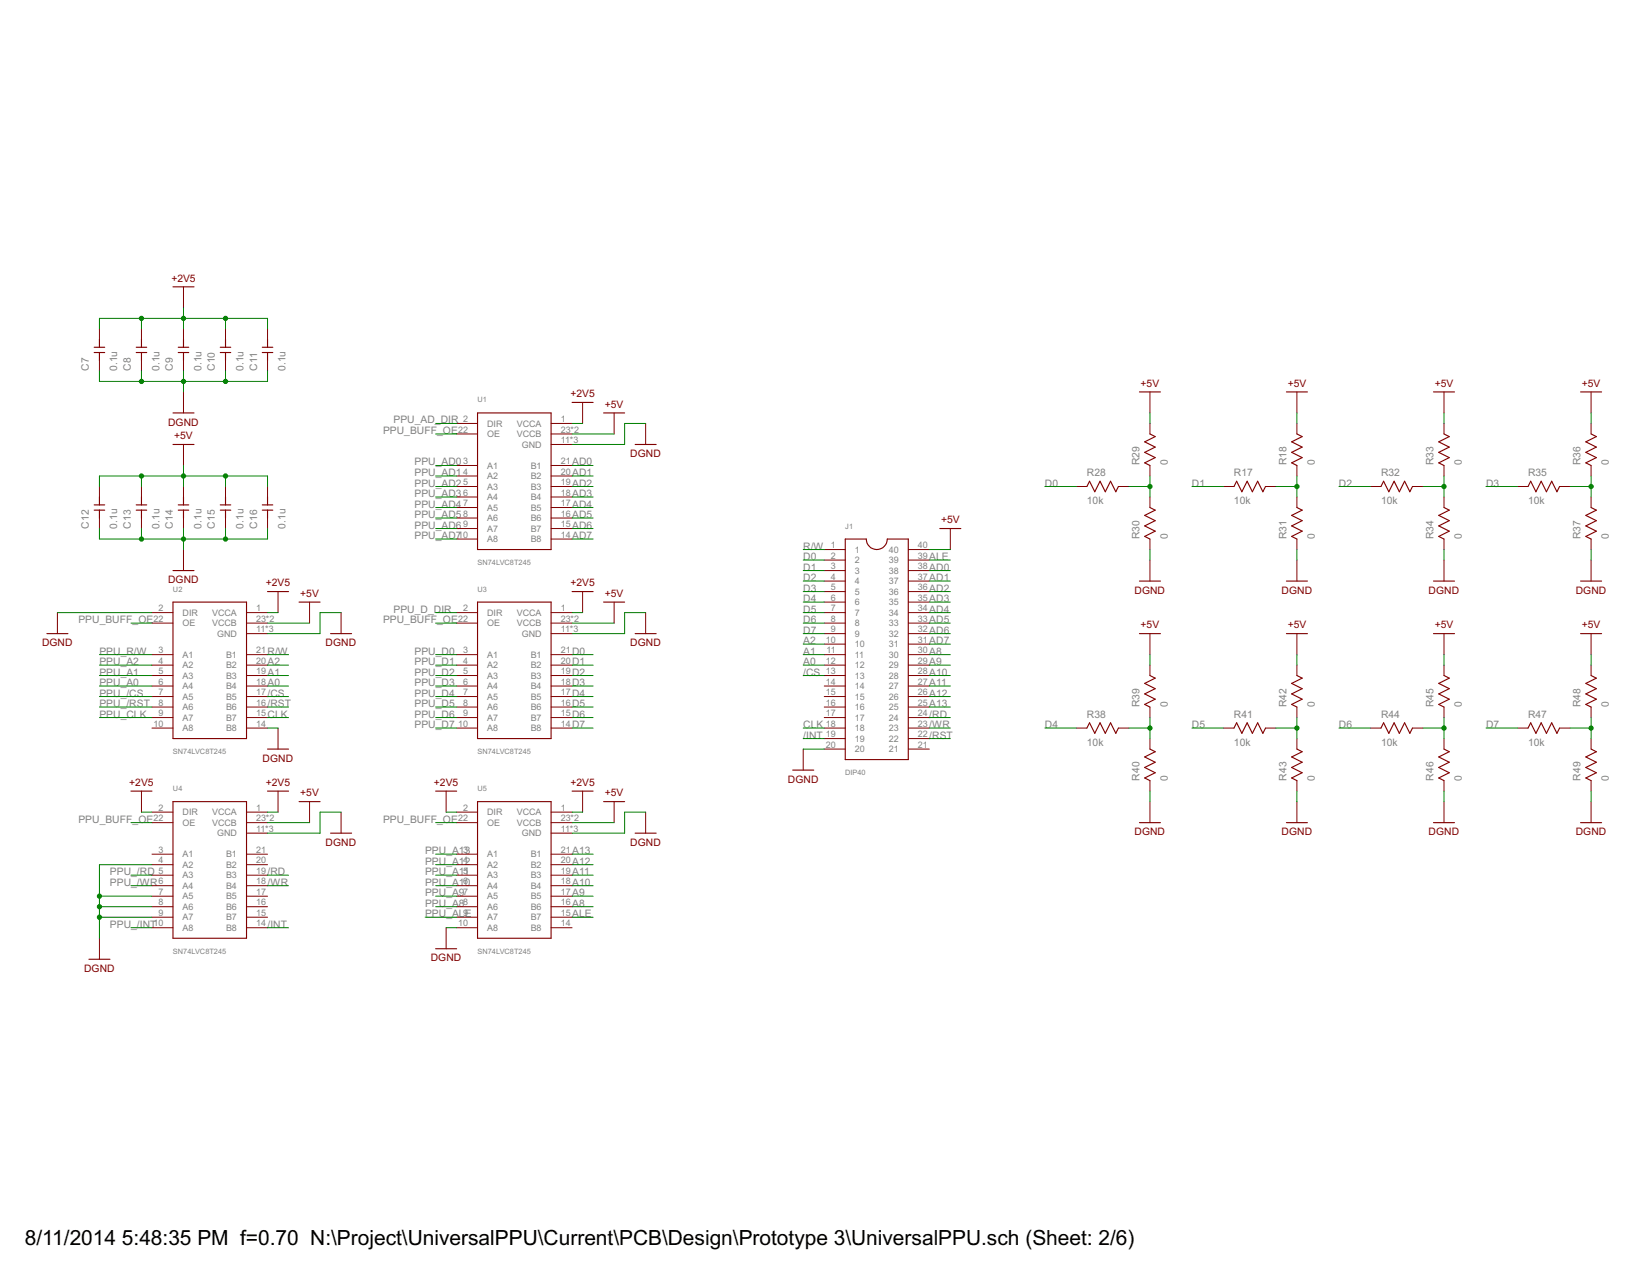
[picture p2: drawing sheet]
<svg xmlns="http://www.w3.org/2000/svg" width="279mm" height="216mm" viewBox="0 0 279 216" stroke-linecap="round" stroke-linejoin="round" font-family="sans-serif">
<defs><g id="words">
<g font-size="4">
<text x="4.2" y="210.7">8/11/2014</text>
<text x="20.6" y="210.7">5:48:35 PM f=0.70 N:\Project\UniversalPPU\Current\PCB\Design\Prototype 3\UniversalPPU.sch (Sheet: 2/6)</text>
</g>
<g font-size="1.9" fill="#800000">
<text x="29" y="47.7">+2V5</text>
<text x="193" y="65.4">+5V</text>
<text x="217.9" y="65.4">+5V</text>
<text x="242.8" y="65.4">+5V</text>
<text x="267.7" y="65.4">+5V</text>
<text x="96.5" y="67.2">+2V5</text>
<text x="102.4" y="69">+5V</text>
<text x="28.4" y="72">DGND</text>
<text x="29.5" y="74.3">+5V</text>
<text x="106.7" y="77.3">DGND</text>
<text x="159.3" y="88.5">+5V</text>
<text x="28.4" y="98.7">DGND</text>
<text x="45" y="99.2">+2V5</text>
<text x="50.8" y="101">+5V</text>
<text x="96.5" y="99.2">+2V5</text>
<text x="102.4" y="101">+5V</text>
<text x="192" y="100.5">DGND</text>
<text x="216.9" y="100.5">DGND</text>
<text x="241.8" y="100.5">DGND</text>
<text x="266.7" y="100.5">DGND</text>
<text x="193" y="106.3">+5V</text>
<text x="217.9" y="106.3">+5V</text>
<text x="242.8" y="106.3">+5V</text>
<text x="267.7" y="106.3">+5V</text>
<text x="7.1" y="109.3">DGND</text>
<text x="55.1" y="109.3">DGND</text>
<text x="106.7" y="109.3">DGND</text>
<text x="44.4" y="128.9">DGND</text>
<text x="21.9" y="133">+2V5</text>
<text x="45" y="133">+2V5</text>
<text x="50.8" y="134.8">+5V</text>
<text x="73.4" y="133">+2V5</text>
<text x="96.5" y="133">+2V5</text>
<text x="102.4" y="134.8">+5V</text>
<text x="133.3" y="132.4">DGND</text>
<text x="55.1" y="143.1">DGND</text>
<text x="106.7" y="143.1">DGND</text>
<text x="192" y="141.3">DGND</text>
<text x="216.9" y="141.3">DGND</text>
<text x="241.8" y="141.3">DGND</text>
<text x="266.7" y="141.3">DGND</text>
<text x="14.2" y="164.4">DGND</text>
<text x="72.9" y="162.7">DGND</text>
</g>
<g font-size="1.9" fill="#808080">
<text x="15" y="62.8" transform="rotate(-90 15 62.8)">C7</text>
<text x="19.9" y="62.8" transform="rotate(-90 19.9 62.8)">0.1u</text>
<text x="22.2" y="62.8" transform="rotate(-90 22.2 62.8)">C8</text>
<text x="27" y="62.8" transform="rotate(-90 27 62.8)">0.1u</text>
<text x="29.3" y="62.8" transform="rotate(-90 29.3 62.8)">C9</text>
<text x="34.1" y="62.8" transform="rotate(-90 34.1 62.8)">0.1u</text>
<text x="36.4" y="62.8" transform="rotate(-90 36.4 62.8)">C10</text>
<text x="41.2" y="62.8" transform="rotate(-90 41.2 62.8)">0.1u</text>
<text x="43.5" y="62.8" transform="rotate(-90 43.5 62.8)">C11</text>
<text x="48.3" y="62.8" transform="rotate(-90 48.3 62.8)">0.1u</text>
<text x="66.6" y="71.7">PPU_AD_DIR</text>
<text x="64.8" y="73.4">PPU_BUFF_OE</text>
<text x="70.2" y="78.8">PPU_AD0</text>
<text x="70.2" y="80.5">PPU_AD1</text>
<text x="70.2" y="82.3">PPU_AD2</text>
<text x="96.8" y="78.8">AD0</text>
<text x="96.8" y="80.5">AD1</text>
<text x="96.8" y="82.3">AD2</text>
<text x="176.8" y="82.3">D0</text>
<text x="183.9" y="80.5">R28</text>
<text x="192.8" y="78.8" transform="rotate(-90 192.8 78.8)">R29</text>
<text x="197.6" y="78.8" transform="rotate(-90 197.6 78.8)">0</text>
<text x="201.7" y="82.3">D1</text>
<text x="208.8" y="80.5">R17</text>
<text x="217.7" y="78.8" transform="rotate(-90 217.7 78.8)">R18</text>
<text x="222.5" y="78.8" transform="rotate(-90 222.5 78.8)">0</text>
<text x="226.6" y="82.3">D2</text>
<text x="233.7" y="80.5">R32</text>
<text x="242.6" y="78.8" transform="rotate(-90 242.6 78.8)">R33</text>
<text x="247.4" y="78.8" transform="rotate(-90 247.4 78.8)">0</text>
<text x="251.5" y="82.3">D3</text>
<text x="258.6" y="80.5">R35</text>
<text x="267.5" y="78.8" transform="rotate(-90 267.5 78.8)">R36</text>
<text x="272.3" y="78.8" transform="rotate(-90 272.3 78.8)">0</text>
<text x="15" y="89.4" transform="rotate(-90 15 89.4)">C12</text>
<text x="19.9" y="89.4" transform="rotate(-90 19.9 89.4)">0.1u</text>
<text x="22.2" y="89.4" transform="rotate(-90 22.2 89.4)">C13</text>
<text x="27" y="89.4" transform="rotate(-90 27 89.4)">0.1u</text>
<text x="29.3" y="89.4" transform="rotate(-90 29.3 89.4)">C14</text>
<text x="34.1" y="89.4" transform="rotate(-90 34.1 89.4)">0.1u</text>
<text x="36.4" y="89.4" transform="rotate(-90 36.4 89.4)">C15</text>
<text x="41.2" y="89.4" transform="rotate(-90 41.2 89.4)">0.1u</text>
<text x="43.5" y="89.4" transform="rotate(-90 43.5 89.4)">C16</text>
<text x="48.3" y="89.4" transform="rotate(-90 48.3 89.4)">0.1u</text>
<text x="70.2" y="84.1">PPU_AD3</text>
<text x="70.2" y="85.9">PPU_AD4</text>
<text x="70.2" y="87.6">PPU_AD5</text>
<text x="70.2" y="89.4">PPU_AD6</text>
<text x="96.8" y="84.1">AD3</text>
<text x="96.8" y="85.9">AD4</text>
<text x="96.8" y="87.6">AD5</text>
<text x="96.8" y="89.4">AD6</text>
<text x="183.9" y="85.3">10k</text>
<text x="208.8" y="85.3">10k</text>
<text x="233.7" y="85.3">10k</text>
<text x="258.6" y="85.3">10k</text>
<text x="70.2" y="91.2">PPU_AD7</text>
<text x="96.8" y="91.2">AD7</text>
<text x="135.9" y="93">R/W</text>
<text x="135.9" y="94.8">D0</text>
<text x="157.3" y="94.8">ALE</text>
<text x="192.8" y="91.2" transform="rotate(-90 192.8 91.2)">R30</text>
<text x="197.6" y="91.2" transform="rotate(-90 197.6 91.2)">0</text>
<text x="217.7" y="91.2" transform="rotate(-90 217.7 91.2)">R31</text>
<text x="222.5" y="91.2" transform="rotate(-90 222.5 91.2)">0</text>
<text x="242.6" y="91.2" transform="rotate(-90 242.6 91.2)">R34</text>
<text x="247.4" y="91.2" transform="rotate(-90 247.4 91.2)">0</text>
<text x="267.5" y="91.2" transform="rotate(-90 267.5 91.2)">R37</text>
<text x="272.3" y="91.2" transform="rotate(-90 272.3 91.2)">0</text>
<text x="135.9" y="96.5">D1</text>
<text x="135.9" y="98.3">D2</text>
<text x="135.9" y="100.1">D3</text>
<text x="135.9" y="101.9">D4</text>
<text x="157.3" y="96.5">AD0</text>
<text x="157.3" y="98.3">AD1</text>
<text x="157.3" y="100.1">AD2</text>
<text x="157.3" y="101.9">AD3</text>
<text x="13.3" y="105.4">PPU_BUFF_OE</text>
<text x="64.8" y="105.4">PPU_BUFF_OE</text>
<text x="66.6" y="103.6">PPU_D_DIR</text>
<text x="135.9" y="103.6">D5</text>
<text x="135.9" y="105.4">D6</text>
<text x="135.9" y="107.2">D7</text>
<text x="157.3" y="103.6">AD4</text>
<text x="157.3" y="105.4">AD5</text>
<text x="157.3" y="107.2">AD6</text>
<text x="16.8" y="110.8">PPU_R/W</text>
<text x="16.8" y="112.5">PPU_A2</text>
<text x="45.3" y="110.8">R/W</text>
<text x="45.3" y="112.5">A2</text>
<text x="70.2" y="110.8">PPU_D0</text>
<text x="70.2" y="112.5">PPU_D1</text>
<text x="96.8" y="110.8">D0</text>
<text x="96.8" y="112.5">D1</text>
<text x="135.9" y="109">A2</text>
<text x="135.9" y="110.8">A1</text>
<text x="135.9" y="112.5">A0</text>
<text x="157.3" y="109">AD7</text>
<text x="157.3" y="110.8">A8</text>
<text x="157.3" y="112.5">A9</text>
<text x="16.8" y="114.3">PPU_A1</text>
<text x="16.8" y="116.1">PPU_A0</text>
<text x="16.8" y="117.9">PPU_/CS</text>
<text x="16.8" y="119.6">PPU_/RST</text>
<text x="45.3" y="114.3">A1</text>
<text x="45.3" y="116.1">A0</text>
<text x="45.3" y="117.9">/CS</text>
<text x="45.3" y="119.6">/RST</text>
<text x="70.2" y="114.3">PPU_D2</text>
<text x="70.2" y="116.1">PPU_D3</text>
<text x="70.2" y="117.9">PPU_D4</text>
<text x="70.2" y="119.6">PPU_D5</text>
<text x="96.8" y="114.3">D2</text>
<text x="96.8" y="116.1">D3</text>
<text x="96.8" y="117.9">D4</text>
<text x="96.8" y="119.6">D5</text>
<text x="135.9" y="114.3">/CS</text>
<text x="157.3" y="114.3">A10</text>
<text x="157.3" y="116.1">A11</text>
<text x="157.3" y="117.9">A12</text>
<text x="157.3" y="119.6">A13</text>
<text x="192.8" y="119.6" transform="rotate(-90 192.8 119.6)">R39</text>
<text x="197.6" y="119.6" transform="rotate(-90 197.6 119.6)">0</text>
<text x="217.7" y="119.6" transform="rotate(-90 217.7 119.6)">R42</text>
<text x="222.5" y="119.6" transform="rotate(-90 222.5 119.6)">0</text>
<text x="242.6" y="119.6" transform="rotate(-90 242.6 119.6)">R45</text>
<text x="247.4" y="119.6" transform="rotate(-90 247.4 119.6)">0</text>
<text x="267.5" y="119.6" transform="rotate(-90 267.5 119.6)">R48</text>
<text x="272.3" y="119.6" transform="rotate(-90 272.3 119.6)">0</text>
<text x="16.8" y="121.4">PPU_CLK</text>
<text x="45.3" y="121.4">CLK</text>
<text x="70.2" y="121.4">PPU_D6</text>
<text x="70.2" y="123.2">PPU_D7</text>
<text x="96.8" y="121.4">D6</text>
<text x="96.8" y="123.2">D7</text>
<text x="135.9" y="123.2">CLK</text>
<text x="135.9" y="125">/INT</text>
<text x="157.3" y="121.4">/RD</text>
<text x="157.3" y="123.2">/WR</text>
<text x="157.3" y="125">/RST</text>
<text x="176.8" y="123.2">D4</text>
<text x="183.9" y="121.4">R38</text>
<text x="201.7" y="123.2">D5</text>
<text x="208.8" y="121.4">R41</text>
<text x="226.6" y="123.2">D6</text>
<text x="233.7" y="121.4">R44</text>
<text x="251.5" y="123.2">D7</text>
<text x="258.6" y="121.4">R47</text>
<text x="183.9" y="126.2">10k</text>
<text x="208.8" y="126.2">10k</text>
<text x="233.7" y="126.2">10k</text>
<text x="258.6" y="126.2">10k</text>
<text x="192.8" y="132.1" transform="rotate(-90 192.8 132.1)">R40</text>
<text x="197.6" y="132.1" transform="rotate(-90 197.6 132.1)">0</text>
<text x="217.7" y="132.1" transform="rotate(-90 217.7 132.1)">R43</text>
<text x="222.5" y="132.1" transform="rotate(-90 222.5 132.1)">0</text>
<text x="242.6" y="132.1" transform="rotate(-90 242.6 132.1)">R46</text>
<text x="247.4" y="132.1" transform="rotate(-90 247.4 132.1)">0</text>
<text x="267.5" y="132.1" transform="rotate(-90 267.5 132.1)">R49</text>
<text x="272.3" y="132.1" transform="rotate(-90 272.3 132.1)">0</text>
<text x="13.3" y="139.2">PPU_BUFF_OE</text>
<text x="64.8" y="139.2">PPU_BUFF_OE</text>
<text x="18.6" y="149.9">PPU_/WR</text>
<text x="18.6" y="148.1">PPU_/RD</text>
<text x="45.3" y="148.1">/RD</text>
<text x="45.3" y="149.9">/WR</text>
<text x="71.9" y="144.5">PPU_A13</text>
<text x="71.9" y="146.3">PPU_A12</text>
<text x="71.9" y="148.1">PPU_A11</text>
<text x="71.9" y="149.9">PPU_A10</text>
<text x="96.8" y="149.9">A10</text>
<text x="96.8" y="148.1">A11</text>
<text x="96.8" y="146.3">A12</text>
<text x="96.8" y="144.5">A13</text>
<text x="71.9" y="151.6">PPU_A9</text>
<text x="71.9" y="153.4">PPU_A8</text>
<text x="71.9" y="155.2">PPU_ALE</text>
<text x="96.8" y="155.2">ALE</text>
<text x="96.8" y="153.4">A8</text>
<text x="96.8" y="151.6">A9</text>
<text x="18.6" y="157">PPU_/INT</text>
<text x="45.3" y="157">/INT</text>
</g>
<g font-size="1.7" fill="#808080">
<text x="78.4" y="71.4">2</text>
<text x="94.9" y="71.4">1</text>
<text x="77.5" y="73.2">22</text>
<text x="82.5" y="72.2">DIR</text>
<text x="82.5" y="74">OE</text>
<text x="87.5" y="72.2">VCCA</text>
<text x="87.5" y="74">VCCB</text>
<text x="88.3" y="75.7">GND</text>
<text x="94.9" y="73.2">23*2</text>
<text x="94.9" y="75">11*3</text>
<text x="78.4" y="78.5">3</text>
<text x="78.4" y="80.3">4</text>
<text x="78.4" y="82.1">5</text>
<text x="78.4" y="83.8">6</text>
<text x="82.5" y="79.3">A1</text>
<text x="82.5" y="81.1">A2</text>
<text x="82.5" y="82.8">A3</text>
<text x="89.8" y="79.3">B1</text>
<text x="89.8" y="81.1">B2</text>
<text x="89.8" y="82.8">B3</text>
<text x="94.9" y="78.5">21</text>
<text x="94.9" y="80.3">20</text>
<text x="94.9" y="82.1">19</text>
<text x="94.9" y="83.8">18</text>
<text x="78.4" y="85.6">7</text>
<text x="78.4" y="87.4">8</text>
<text x="78.4" y="89.2">9</text>
<text x="82.5" y="84.6">A4</text>
<text x="82.5" y="86.4">A5</text>
<text x="82.5" y="88.2">A6</text>
<text x="82.5" y="90">A7</text>
<text x="89.8" y="84.6">B4</text>
<text x="89.8" y="86.4">B5</text>
<text x="89.8" y="88.2">B6</text>
<text x="89.8" y="90">B7</text>
<text x="94.9" y="85.6">17</text>
<text x="94.9" y="87.4">16</text>
<text x="94.9" y="89.2">15</text>
<text x="77.5" y="91">10</text>
<text x="82.5" y="91.7">A8</text>
<text x="89.8" y="91.7">B8</text>
<text x="94.9" y="91">14</text>
<text x="140.6" y="92.7">1</text>
<text x="140.6" y="94.5">2</text>
<text x="144.7" y="93.5">1</text>
<text x="144.7" y="95.3">2</text>
<text x="150.4" y="95.3">39</text>
<text x="150.4" y="93.5">40</text>
<text x="155.3" y="94.5">39</text>
<text x="155.3" y="92.7">40</text>
<text x="140.6" y="96.3">3</text>
<text x="140.6" y="98.1">4</text>
<text x="140.6" y="99.8">5</text>
<text x="140.6" y="101.6">6</text>
<text x="144.7" y="97.1">3</text>
<text x="144.7" y="98.8">4</text>
<text x="144.7" y="100.6">5</text>
<text x="150.4" y="100.6">36</text>
<text x="150.4" y="98.8">37</text>
<text x="150.4" y="97.1">38</text>
<text x="155.3" y="101.6">35</text>
<text x="155.3" y="99.8">36</text>
<text x="155.3" y="98.1">37</text>
<text x="155.3" y="96.3">38</text>
<text x="26" y="105.2">22</text>
<text x="26.8" y="103.4">2</text>
<text x="30.9" y="104.2">DIR</text>
<text x="30.9" y="106">OE</text>
<text x="35.9" y="104.2">VCCA</text>
<text x="35.9" y="105.9">VCCB</text>
<text x="36.8" y="107.7">GND</text>
<text x="43.4" y="103.4">1</text>
<text x="43.4" y="105.2">23*2</text>
<text x="43.4" y="107">11*3</text>
<text x="77.5" y="105.2">22</text>
<text x="78.4" y="103.4">2</text>
<text x="82.5" y="104.2">DIR</text>
<text x="82.5" y="106">OE</text>
<text x="87.5" y="104.2">VCCA</text>
<text x="87.5" y="105.9">VCCB</text>
<text x="88.3" y="107.7">GND</text>
<text x="94.9" y="103.4">1</text>
<text x="94.9" y="105.2">23*2</text>
<text x="94.9" y="107">11*3</text>
<text x="140.6" y="103.4">7</text>
<text x="140.6" y="105.2">8</text>
<text x="140.6" y="107">9</text>
<text x="144.7" y="102.4">6</text>
<text x="144.7" y="104.2">7</text>
<text x="144.7" y="106">8</text>
<text x="144.7" y="107.7">9</text>
<text x="150.4" y="107.7">32</text>
<text x="150.4" y="105.9">33</text>
<text x="150.4" y="104.2">34</text>
<text x="150.4" y="102.4">35</text>
<text x="155.3" y="107">32</text>
<text x="155.3" y="105.2">33</text>
<text x="155.3" y="103.4">34</text>
<text x="26.8" y="110.5">3</text>
<text x="26.8" y="112.3">4</text>
<text x="30.9" y="111.3">A1</text>
<text x="30.9" y="113.1">A2</text>
<text x="38.3" y="111.3">B1</text>
<text x="38.3" y="113.1">B2</text>
<text x="43.4" y="110.5">21</text>
<text x="43.4" y="112.3">20</text>
<text x="78.4" y="110.5">3</text>
<text x="78.4" y="112.3">4</text>
<text x="82.5" y="111.3">A1</text>
<text x="82.5" y="113.1">A2</text>
<text x="89.8" y="111.3">B1</text>
<text x="89.8" y="113.1">B2</text>
<text x="94.9" y="110.5">21</text>
<text x="94.9" y="112.3">20</text>
<text x="139.8" y="108.7">10</text>
<text x="139.8" y="112.3">12</text>
<text x="139.9" y="110.5">11</text>
<text x="144.7" y="109.5">10</text>
<text x="144.7" y="111.3">11</text>
<text x="144.7" y="113.1">12</text>
<text x="150.4" y="113.1">29</text>
<text x="150.4" y="111.3">30</text>
<text x="150.4" y="109.5">31</text>
<text x="155.3" y="112.3">29</text>
<text x="155.3" y="110.5">30</text>
<text x="155.3" y="108.7">31</text>
<text x="26.8" y="114.1">5</text>
<text x="26.8" y="115.8">6</text>
<text x="26.8" y="117.6">7</text>
<text x="26.8" y="119.4">8</text>
<text x="30.9" y="114.8">A3</text>
<text x="30.9" y="116.6">A4</text>
<text x="30.9" y="118.4">A5</text>
<text x="38.3" y="114.8">B3</text>
<text x="38.3" y="116.6">B4</text>
<text x="38.3" y="118.4">B5</text>
<text x="43.4" y="114.1">19</text>
<text x="43.4" y="115.8">18</text>
<text x="43.4" y="117.6">17</text>
<text x="43.4" y="119.4">16</text>
<text x="78.4" y="114.1">5</text>
<text x="78.4" y="115.8">6</text>
<text x="78.4" y="117.6">7</text>
<text x="78.4" y="119.4">8</text>
<text x="82.5" y="114.8">A3</text>
<text x="82.5" y="116.6">A4</text>
<text x="82.5" y="118.4">A5</text>
<text x="89.8" y="114.8">B3</text>
<text x="89.8" y="116.6">B4</text>
<text x="89.8" y="118.4">B5</text>
<text x="94.9" y="114.1">19</text>
<text x="94.9" y="115.8">18</text>
<text x="94.9" y="117.6">17</text>
<text x="94.9" y="119.4">16</text>
<text x="139.8" y="114.1">13</text>
<text x="139.8" y="115.8">14</text>
<text x="139.8" y="117.6">15</text>
<text x="139.8" y="119.4">16</text>
<text x="144.7" y="114.8">13</text>
<text x="144.7" y="116.6">14</text>
<text x="144.7" y="118.4">15</text>
<text x="150.4" y="116.6">27</text>
<text x="150.4" y="114.8">28</text>
<text x="150.4" y="118.4">26</text>
<text x="155.3" y="119.4">25</text>
<text x="155.3" y="115.8">27</text>
<text x="155.3" y="114.1">28</text>
<text x="155.3" y="117.6">26</text>
<text x="26" y="122.9">10</text>
<text x="26.8" y="121.2">9</text>
<text x="30.9" y="120.2">A6</text>
<text x="30.9" y="122">A7</text>
<text x="30.9" y="123.7">A8</text>
<text x="38.3" y="120.2">B6</text>
<text x="38.3" y="121.9">B7</text>
<text x="38.3" y="123.7">B8</text>
<text x="43.4" y="121.2">15</text>
<text x="43.4" y="122.9">14</text>
<text x="77.5" y="122.9">10</text>
<text x="78.4" y="121.2">9</text>
<text x="82.5" y="120.2">A6</text>
<text x="82.5" y="122">A7</text>
<text x="82.5" y="123.7">A8</text>
<text x="89.8" y="120.2">B6</text>
<text x="89.8" y="121.9">B7</text>
<text x="89.8" y="123.7">B8</text>
<text x="94.9" y="121.2">15</text>
<text x="94.9" y="122.9">14</text>
<text x="139.8" y="121.2">17</text>
<text x="139.8" y="122.9">18</text>
<text x="139.8" y="124.7">19</text>
<text x="144.7" y="120.2">16</text>
<text x="144.7" y="122">17</text>
<text x="144.7" y="123.7">18</text>
<text x="144.7" y="125.5">19</text>
<text x="150.4" y="125.5">22</text>
<text x="150.4" y="123.7">23</text>
<text x="150.4" y="121.9">24</text>
<text x="150.4" y="120.2">25</text>
<text x="155.3" y="124.7">22</text>
<text x="155.3" y="122.9">23</text>
<text x="155.3" y="121.2">24</text>
<text x="139.8" y="126.5">20</text>
<text x="144.7" y="127.3">20</text>
<text x="150.4" y="127.3">21</text>
<text x="155.3" y="126.5">21</text>
<text x="26.8" y="137.2">2</text>
<text x="30.9" y="138">DIR</text>
<text x="35.9" y="137.9">VCCA</text>
<text x="43.4" y="137.2">1</text>
<text x="78.4" y="137.2">2</text>
<text x="82.5" y="138">DIR</text>
<text x="87.5" y="137.9">VCCA</text>
<text x="94.9" y="137.2">1</text>
<text x="26" y="138.9">22</text>
<text x="30.9" y="139.7">OE</text>
<text x="35.9" y="139.7">VCCB</text>
<text x="36.8" y="141.5">GND</text>
<text x="43.4" y="138.9">23*2</text>
<text x="43.4" y="140.7">11*3</text>
<text x="77.5" y="138.9">22</text>
<text x="82.5" y="139.7">OE</text>
<text x="87.5" y="139.7">VCCB</text>
<text x="88.3" y="141.5">GND</text>
<text x="94.9" y="138.9">23*2</text>
<text x="94.9" y="140.7">11*3</text>
<text x="26.8" y="144.3">3</text>
<text x="26.8" y="146.1">4</text>
<text x="26.8" y="147.8">5</text>
<text x="26.8" y="149.6">6</text>
<text x="30.9" y="145.1">A1</text>
<text x="30.9" y="146.8">A2</text>
<text x="30.9" y="148.6">A3</text>
<text x="38.3" y="145.1">B1</text>
<text x="38.3" y="146.8">B2</text>
<text x="38.3" y="148.6">B3</text>
<text x="43.4" y="144.3">21</text>
<text x="43.4" y="146.1">20</text>
<text x="43.4" y="147.8">19</text>
<text x="43.4" y="149.6">18</text>
<text x="78.4" y="144.3">3</text>
<text x="78.4" y="146.1">4</text>
<text x="78.4" y="147.8">5</text>
<text x="78.4" y="149.6">6</text>
<text x="82.5" y="145.1">A1</text>
<text x="82.5" y="146.8">A2</text>
<text x="82.5" y="148.6">A3</text>
<text x="89.8" y="145.1">B1</text>
<text x="89.8" y="146.8">B2</text>
<text x="89.8" y="148.6">B3</text>
<text x="94.9" y="144.3">21</text>
<text x="94.9" y="146.1">20</text>
<text x="94.9" y="147.8">19</text>
<text x="94.9" y="149.6">18</text>
<text x="26.8" y="151.4">7</text>
<text x="26.8" y="153.2">8</text>
<text x="26.8" y="154.9">9</text>
<text x="30.9" y="150.4">A4</text>
<text x="30.9" y="152.2">A5</text>
<text x="30.9" y="153.9">A6</text>
<text x="30.9" y="155.7">A7</text>
<text x="38.3" y="150.4">B4</text>
<text x="38.3" y="152.2">B5</text>
<text x="38.3" y="153.9">B6</text>
<text x="38.3" y="155.7">B7</text>
<text x="43.4" y="151.4">17</text>
<text x="43.4" y="153.2">16</text>
<text x="43.4" y="154.9">15</text>
<text x="78.4" y="151.4">7</text>
<text x="78.4" y="153.2">8</text>
<text x="78.4" y="154.9">9</text>
<text x="82.5" y="150.4">A4</text>
<text x="82.5" y="152.2">A5</text>
<text x="82.5" y="153.9">A6</text>
<text x="82.5" y="155.7">A7</text>
<text x="89.8" y="150.4">B4</text>
<text x="89.8" y="152.2">B5</text>
<text x="89.8" y="153.9">B6</text>
<text x="89.8" y="155.7">B7</text>
<text x="94.9" y="151.4">17</text>
<text x="94.9" y="153.2">16</text>
<text x="94.9" y="154.9">15</text>
<text x="26" y="156.7">10</text>
<text x="30.9" y="157.5">A8</text>
<text x="38.3" y="157.5">B8</text>
<text x="43.4" y="156.7">14</text>
<text x="77.5" y="156.7">10</text>
<text x="82.5" y="157.5">A8</text>
<text x="89.8" y="157.5">B8</text>
<text x="94.9" y="156.7">14</text>
</g>
<g font-size="1.4" fill="#808080">
<text x="80.8" y="68.1">U1</text>
<text x="143" y="89.4">J1</text>
<text x="80.8" y="95.6">SN74LVC8T245</text>
<text x="29.3" y="100.1">U2</text>
<text x="80.8" y="100.1">U3</text>
<text x="29.3" y="127.6">SN74LVC8T245</text>
<text x="80.8" y="127.6">SN74LVC8T245</text>
<text x="143" y="131.2">DIP40</text>
<text x="29.3" y="133.9">U4</text>
<text x="80.8" y="133.9">U5</text>
<text x="29.3" y="161.4">SN74LVC8T245</text>
<text x="80.8" y="161.4">SN74LVC8T245</text>
</g>
</g></defs>
<g fill="none" stroke="#800000" stroke-width=".17">
<path d="M16.8 55.6v1.8M23.9 55.6v1.8M31.1 48.5v3.6M31.1 55.6v1.8M38.2 55.6v1.8M45.3 55.6v1.8M16.8 61v1.8M23.9 61v1.8M31.1 61v1.8M31.1 66.3v3.6M31.1 75.2v3.6M38.2 61v1.8"/>
<path d="M45.3 61v1.8M77.3 71.6h3.5M77.3 73.4h3.5M77.3 78.8h3.5M93.3 71.6h3.5M93.3 73.4h3.5M93.3 75.2h3.5M93.3 78.8h3.5M98.6 68.1v3.5M103.9 69.9v3.5M109.3 71.6v3.6M194.6 66.3v3.6"/>
<path d="M194.6 71.6v1.8M194.6 78.8v1.7M219.5 66.3v3.6M219.5 71.6v1.8M219.5 78.8v1.7M244.4 66.3v3.6M244.4 71.6v1.8M244.4 78.8v1.7M269.3 66.3v3.6M269.3 71.6v1.8M269.3 78.8v1.7M16.8 82.3v1.8"/>
<path d="M16.8 87.7v1.7M23.9 82.3v1.8M23.9 87.7v1.7M31.1 82.3v1.8M31.1 87.7v1.7M31.1 93v3.5M38.2 82.3v1.8M38.2 87.7v1.7M45.3 82.3v1.8M45.3 87.7v1.7M77.3 80.5h3.5M77.3 82.3h3.5"/>
<path d="M77.3 84.1h3.5M77.3 85.9h3.5M77.3 87.7h3.5M77.3 89.4h3.5M77.3 91.2h3.5M93.3 80.5h3.5M93.3 82.3h3.5M93.3 84.1h3.5M93.3 85.9h3.5M93.3 87.7h3.5M93.3 89.4h3.5M93.3 91.2h3.5"/>
<path d="M139.5 93h3.5M139.5 94.8h3.5M139.5 96.5h3.5M139.5 98.3h3.5M153.7 93h3.6M153.7 94.8h3.6M153.7 96.5h3.6M153.7 98.3h3.6M160.8 89.4v3.6M182.2 82.3h1.7M189.3 82.3h1.8M194.6 84.1v1.8"/>
<path d="M194.6 91.2v1.8M194.6 94.8v3.5M207.1 82.3h1.7M214.2 82.3h1.7M219.5 84.1v1.8M219.5 91.2v1.8M219.5 94.8v3.5M231.9 82.3h1.8M239 82.3h1.8M244.4 84.1v1.8M244.4 91.2v1.8M244.4 94.8v3.5"/>
<path d="M256.8 82.3h1.8M263.9 82.3h1.8M269.3 84.1v1.8M269.3 91.2v1.8M269.3 94.8v3.5M9.7 103.7v3.5M25.7 103.7h3.6M25.7 105.4h3.6M25.7 110.8h3.6M25.7 112.5h3.6M25.7 114.3h3.6M25.7 116.1h3.6"/>
<path d="M25.7 117.9h3.6M25.7 119.6h3.6M41.7 103.7h3.6M41.7 105.4h3.6M41.7 107.2h3.6M41.7 110.8h3.6M41.7 112.5h3.6M41.7 114.3h3.6M41.7 116.1h3.6M41.7 117.9h3.6M41.7 119.6h3.6M47.1 100.1v3.6"/>
<path d="M52.4 101.9v3.5M57.7 103.7v3.5M77.3 103.7h3.5M77.3 105.4h3.5M77.3 110.8h3.5M77.3 112.5h3.5M77.3 114.3h3.5M77.3 116.1h3.5M77.3 117.9h3.5M77.3 119.6h3.5M93.3 103.7h3.5M93.3 105.4h3.5"/>
<path d="M93.3 107.2h3.5M93.3 110.8h3.5M93.3 112.5h3.5M93.3 114.3h3.5M93.3 116.1h3.5M93.3 117.9h3.5M93.3 119.6h3.5M98.6 100.1v3.6M103.9 101.9v3.5M109.3 103.7v3.5M139.5 103.7h3.5M139.5 105.4h3.5"/>
<path d="M139.5 107.2h3.5M139.5 110.8h3.5M139.5 112.5h3.5M139.5 114.3h3.5M139.5 116.1h3.5M139.5 117.9h3.5M139.5 119.6h3.5M139.5 100.1h3.5M139.5 101.9h3.5M139.5 109h3.5M153.7 103.7h3.6M153.7 105.4h3.6"/>
<path d="M153.7 107.2h3.6M153.7 110.8h3.6M153.7 112.5h3.6M153.7 114.3h3.6M153.7 116.1h3.6M153.7 117.9h3.6M153.7 119.6h3.6M153.7 100.1h3.6M153.7 101.9h3.6M153.7 109h3.6M194.6 107.2v3.6M194.6 112.5v1.8"/>
<path d="M194.6 119.6v1.8M219.5 107.2v3.6M219.5 112.5v1.8M219.5 119.6v1.8M244.4 107.2v3.6M244.4 112.5v1.8M244.4 119.6v1.8M269.3 107.2v3.6M269.3 112.5v1.8M269.3 119.6v1.8M23.9 133.9v3.5M25.7 121.4h3.6"/>
<path d="M25.7 123.2h3.6M25.7 137.4h3.6M25.7 139.2h3.6M41.7 121.4h3.6M41.7 123.2h3.6M41.7 137.4h3.6M41.7 139.2h3.6M47.1 123.2v3.5M47.1 133.9v3.5M52.4 135.6v3.6M57.7 137.4v3.6M75.5 133.9v3.5"/>
<path d="M77.3 121.4h3.5M77.3 123.2h3.5M77.3 137.4h3.5M77.3 139.2h3.5M93.3 121.4h3.5M93.3 123.2h3.5M93.3 137.4h3.5M93.3 139.2h3.5M98.6 133.9v3.5M103.9 135.6v3.6M109.3 137.4v3.6M135.9 126.7v3.6"/>
<path d="M139.5 121.4h3.5M139.5 123.2h3.5M139.5 125h3.5M139.5 126.7h3.5M153.7 121.4h3.6M153.7 123.2h3.6M153.7 125h3.6M153.7 126.7h3.6M182.2 123.2h1.7M189.3 123.2h1.8M194.6 125v1.7M194.6 132.1v1.8"/>
<path d="M194.6 135.6v3.6M207.1 123.2h1.7M214.2 123.2h1.7M219.5 125v1.7M219.5 132.1v1.8M219.5 135.6v3.6M231.9 123.2h1.8M239 123.2h1.8M244.4 125v1.7M244.4 132.1v1.8M244.4 135.6v3.6M256.8 123.2h1.8"/>
<path d="M263.9 123.2h1.8M269.3 125v1.7M269.3 132.1v1.8M269.3 135.6v3.6M16.8 158.7v3.6M25.7 144.5h3.6M25.7 146.3h3.6M25.7 148.1h3.6M25.7 149.9h3.6M25.7 151.6h3.6M25.7 153.4h3.6M25.7 155.2h3.6"/>
<path d="M25.7 157h3.6M41.7 141h3.6M41.7 144.5h3.6M41.7 146.3h3.6M41.7 148.1h3.6M41.7 149.9h3.6M41.7 151.6h3.6M41.7 153.4h3.6M41.7 155.2h3.6M41.7 157h3.6M75.5 157v3.5M77.3 144.5h3.5"/>
<path d="M77.3 146.3h3.5M77.3 148.1h3.5M77.3 149.9h3.5M77.3 151.6h3.5M77.3 153.4h3.5M77.3 155.2h3.5M77.3 157h3.5M93.3 141h3.5M93.3 144.5h3.5M93.3 146.3h3.5M93.3 148.1h3.5M93.3 149.9h3.5"/>
<path d="M93.3 151.6h3.5M93.3 153.4h3.5M93.3 155.2h3.5M93.3 157h3.5"/>
</g>
<g fill="none" stroke="#800000" stroke-width=".19">
<path d="M15.9 59.6h1.8M15.9 58.8h1.8M16.8 57.4v1.4M16.8 59.6v1.4M23.1 59.6h1.7M23.1 58.8h1.7M23.9 57.4v1.4M23.9 59.6v1.4M29.3 48.5h3.5M30.2 59.6h1.7M30.2 58.8h1.7M31.1 57.4v1.4"/>
<path d="M31.1 59.6v1.4M37.3 59.6h1.8M37.3 58.8h1.8M38.2 57.4v1.4M38.2 59.6v1.4M44.4 59.6h1.8M44.4 58.8h1.8M45.3 57.4v1.4M45.3 59.6v1.4M29.3 69.9h3.5M29.3 75.2h3.5M80.8 69.9h12.5v23.1h-12.5z"/>
<path d="M96.8 68.1h3.6M102.2 69.9h3.5M107.5 75.2h3.5M192.8 66.3h3.6M194.6 73.4l.9 .5-1.8 .9 1.8 .8-1.8 .9 1.8 .9-1.8 .9 .9 .5M217.7 66.3h3.6M219.5 73.4l.9 .5-1.8 .9 1.8 .8-1.8 .9 1.8 .9-1.8 .9 .9 .5M242.6 66.3h3.5M244.4 73.4l.9 .5-1.8 .9 1.8 .8-1.8 .9 1.8 .9-1.8 .9 .9 .5M267.5 66.3h3.5M269.3 73.4l.9 .5-1.8 .9 1.8 .8-1.8 .9 1.8 .9-1.8 .9 .9 .5M15.9 86.3h1.8"/>
<path d="M15.9 85.4h1.8M16.8 84.1v1.3M16.8 86.3v1.4M23.1 86.3h1.7M23.1 85.4h1.7M23.9 84.1v1.3M23.9 86.3v1.4M29.3 96.5h3.5M30.2 86.3h1.7M30.2 85.4h1.7M31.1 84.1v1.3M31.1 86.3v1.4"/>
<path d="M37.3 86.3h1.8M37.3 85.4h1.8M38.2 84.1v1.3M38.2 86.3v1.4M44.4 86.3h1.8M44.4 85.4h1.8M45.3 84.1v1.3M45.3 86.3v1.4M143 91.2h3.6a1.78 1.78 0 0 0 1.8 1.8 1.78 1.78 0 0 0 1.8-1.8h3.5v37.3h-10.7zM159 89.4h3.6M183.9 82.3l.5-.9 .9 1.8 .9-1.8 .8 1.8 .9-1.8 .9 1.8 .5-.9M192.8 98.3h3.6"/>
<path d="M194.6 85.9l.9 .4-1.8 .9 1.8 .9-1.8 .9 1.8 .9-1.8 .9 .9 .4M208.8 82.3l.5-.9 .9 1.8 .9-1.8 .8 1.8 .9-1.8 .9 1.8 .5-.9M217.7 98.3h3.6M219.5 85.9l.9 .4-1.8 .9 1.8 .9-1.8 .9 1.8 .9-1.8 .9 .9 .4M233.7 82.3l.4-.9 .9 1.8 .9-1.8 .9 1.8 .9-1.8 .9 1.8 .4-.9M242.6 98.3h3.5M244.4 85.9l.9 .4-1.8 .9 1.8 .9-1.8 .9 1.8 .9-1.8 .9 .9 .4M258.6 82.3l.4-.9 .9 1.8 .9-1.8 .9 1.8 .9-1.8 .9 1.8 .4-.9M267.5 98.3h3.5M269.3 85.9l.9 .4-1.8 .9 1.8 .9-1.8 .9 1.8 .9-1.8 .9 .9 .4M7.9 107.2h3.6M29.3 101.9h12.4v23.1h-12.4z"/>
<path d="M45.3 100.1h3.5M50.6 101.9h3.6M55.9 107.2h3.6M80.8 101.9h12.5v23.1h-12.5zM96.8 100.1h3.6M102.2 101.9h3.5M107.5 107.2h3.5M192.8 107.2h3.6M194.6 114.3l.9 .4-1.8 .9 1.8 .9-1.8 .9 1.8 .9-1.8 .9 .9 .4M217.7 107.2h3.6M219.5 114.3l.9 .4-1.8 .9 1.8 .9-1.8 .9 1.8 .9-1.8 .9 .9 .4M242.6 107.2h3.5"/>
<path d="M244.4 114.3l.9 .4-1.8 .9 1.8 .9-1.8 .9 1.8 .9-1.8 .9 .9 .4M267.5 107.2h3.5M269.3 114.3l.9 .4-1.8 .9 1.8 .9-1.8 .9 1.8 .9-1.8 .9 .9 .4M22.2 133.9h3.5M29.3 135.6h12.4v23.1h-12.4zM45.3 133.9h3.5M45.3 126.7h3.5M50.6 135.6h3.6M73.7 133.9h3.6M80.8 135.6h12.5v23.1h-12.5zM96.8 133.9h3.6M102.2 135.6h3.5"/>
<path d="M134.2 130.3h3.5M183.9 123.2l.5-.9 .9 1.8 .9-1.8 .8 1.8 .9-1.8 .9 1.8 .5-.9M192.8 139.2h3.6M194.6 126.7l.9 .5-1.8 .9 1.8 .9-1.8 .9 1.8 .8-1.8 .9 .9 .5M208.8 123.2l.5-.9 .9 1.8 .9-1.8 .8 1.8 .9-1.8 .9 1.8 .5-.9M217.7 139.2h3.6M219.5 126.7l.9 .5-1.8 .9 1.8 .9-1.8 .9 1.8 .8-1.8 .9 .9 .5M233.7 123.2l.4-.9 .9 1.8 .9-1.8 .9 1.8 .9-1.8 .9 1.8 .4-.9M242.6 139.2h3.5M244.4 126.7l.9 .5-1.8 .9 1.8 .9-1.8 .9 1.8 .8-1.8 .9 .9 .5M258.6 123.2l.4-.9 .9 1.8 .9-1.8 .9 1.8 .9-1.8 .9 1.8 .4-.9M267.5 139.2h3.5"/>
<path d="M269.3 126.7l.9 .5-1.8 .9 1.8 .9-1.8 .9 1.8 .8-1.8 .9 .9 .5M55.9 141h3.6M107.5 141h3.5M15 162.3h3.6M73.7 160.5h3.6"/>
</g>
<g fill="none" stroke="#008000" stroke-width=".17">
<path d="M16.8 55.6v-1.7h28.5v1.7M23.9 53.9v1.7M31.1 52.1v3.5M38.2 53.9v1.7M16.8 62.8v1.7h28.5v-1.7M23.9 62.8v1.7M31.1 62.8v3.5M31.1 78.8v3.5M38.2 62.8v1.7M73.7 73.4h3.6M73.7 71.6h3.6M73.7 78.8h3.6"/>
<path d="M96.8 73.4h7.1M96.8 71.6h1.8M96.8 78.8h3.6M109.3 71.6h-3.6v3.6h-8.9M194.6 69.9v1.7M219.5 69.9v1.7M244.4 69.9v1.7M269.3 69.9v1.7M16.8 82.3v-1.8h28.5v1.8M16.8 89.4v1.8h28.5v-1.8M23.9 80.5v1.8M23.9 89.4v1.8"/>
<path d="M31.1 89.4v3.6M38.2 80.5v1.8M38.2 89.4v1.8M73.7 80.5h3.6M73.7 91.2h3.6M73.7 82.3h3.6M73.7 84.1h3.6M73.7 85.9h3.6M73.7 87.7h3.6M73.7 89.4h3.6M96.8 80.5h3.6M96.8 91.2h3.6"/>
<path d="M96.8 82.3h3.6M96.8 84.1h3.6M96.8 85.9h3.6M96.8 87.7h3.6M96.8 89.4h3.6M135.9 93h3.6M135.9 94.8h3.6M135.9 96.5h3.6M135.9 98.3h3.6M157.3 93h3.5M157.3 94.8h3.5M157.3 96.5h3.5"/>
<path d="M157.3 98.3h3.5M176.8 82.3h5.4M191.1 82.3h3.5M194.6 80.5v3.6M194.6 93v1.8M201.7 82.3h5.4M215.9 82.3h3.6M219.5 80.5v3.6M219.5 93v1.8M226.6 82.3h5.3M240.8 82.3h3.6M244.4 80.5v3.6"/>
<path d="M244.4 93v1.8M251.5 82.3h5.3M265.7 82.3h3.6M269.3 80.5v3.6M269.3 93v1.8M9.7 103.7h16M16.8 110.8h8.9M16.8 112.5h8.9M16.8 114.3h8.9M16.8 116.1h8.9M16.8 117.9h8.9M16.8 119.6h8.9"/>
<path d="M22.2 105.4h3.5M45.3 105.4h7.1M45.3 103.7h1.8M45.3 110.8h3.5M45.3 112.5h3.5M45.3 114.3h3.5M45.3 116.1h3.5M45.3 117.9h3.5M45.3 119.6h3.5M57.7 103.7h-3.5v3.5h-8.9M73.7 105.4h3.6M73.7 103.7h3.6"/>
<path d="M73.7 110.8h3.6M73.7 112.5h3.6M73.7 114.3h3.6M73.7 116.1h3.6M73.7 117.9h3.6M73.7 119.6h3.6M96.8 105.4h7.1M96.8 103.7h1.8M96.8 110.8h3.6M96.8 112.5h3.6M96.8 114.3h3.6M96.8 116.1h3.6"/>
<path d="M96.8 117.9h3.6M96.8 119.6h3.6M109.3 103.7h-3.6v3.5h-8.9M135.9 105.4h3.6M135.9 103.7h3.6M135.9 107.2h3.6M135.9 110.8h3.6M135.9 112.5h3.6M135.9 114.3h3.6M135.9 100.1h3.6M135.9 101.9h3.6M135.9 109h3.6"/>
<path d="M157.3 105.4h3.5M157.3 103.7h3.5M157.3 107.2h3.5M157.3 110.8h3.5M157.3 112.5h3.5M157.3 114.3h3.5M157.3 116.1h3.5M157.3 100.1h3.5M157.3 117.9h3.5M157.3 101.9h3.5M157.3 119.6h3.5M157.3 109h3.5"/>
<path d="M194.6 110.8v1.7M219.5 110.8v1.7M244.4 110.8v1.7M269.3 110.8v1.7M16.8 121.4h8.9M22.2 139.2h3.5M23.9 137.4h1.8M45.3 139.2h7.1M45.3 137.4h1.8M45.3 123.2h1.8M45.3 121.4h3.5M57.7 137.4h-3.5v3.6h-8.9"/>
<path d="M73.7 139.2h3.6M73.7 123.2h3.6M73.7 121.4h3.6M75.5 137.4h1.8M96.8 139.2h7.1M96.8 137.4h1.8M96.8 123.2h3.6M96.8 121.4h3.6M109.3 137.4h-3.6v3.6h-8.9M135.9 123.2h3.6M135.9 126.7h3.6M135.9 125h3.6"/>
<path d="M157.3 123.2h3.5M157.3 121.4h3.5M157.3 125h3.5M176.8 123.2h5.4M191.1 123.2h3.5M194.6 121.4v3.6M194.6 133.9v1.7M201.7 123.2h5.4M215.9 123.2h3.6M219.5 121.4v3.6M219.5 133.9v1.7M226.6 123.2h5.3"/>
<path d="M240.8 123.2h3.6M244.4 121.4v3.6M244.4 133.9v1.7M251.5 123.2h5.3M265.7 123.2h3.6M269.3 121.4v3.6M269.3 133.9v1.7M16.8 151.6h8.9M16.8 153.4h8.9M16.8 155.2h8.9M22.2 157h3.5M22.2 149.9h3.5"/>
<path d="M22.2 148.1h3.5M25.7 146.3h-8.9v12.4M45.3 157h3.5M45.3 149.9h3.5M45.3 148.1h3.5M71.9 155.2h5.4M73.7 146.3h3.6M73.7 151.6h3.6M73.7 153.4h3.6M73.7 149.9h3.6M73.7 148.1h3.6M73.7 144.5h3.6"/>
<path d="M75.5 157h1.8M96.8 146.3h3.6M96.8 151.6h3.6M96.8 153.4h3.6M96.8 155.2h3.6M96.8 149.9h3.6M96.8 148.1h3.6M96.8 144.5h3.6"/>
</g>
<g fill="#008000" stroke="#008000" stroke-width=".17">
<circle cx="23.9" cy="80.5" r=".36"/>
<circle cx="31.1" cy="80.5" r=".36"/>
<circle cx="38.2" cy="80.5" r=".36"/>
<circle cx="23.9" cy="53.9" r=".36"/>
<circle cx="31.1" cy="53.9" r=".36"/>
<circle cx="38.2" cy="53.9" r=".36"/>
<circle cx="23.9" cy="91.2" r=".36"/>
<circle cx="31.1" cy="91.2" r=".36"/>
<circle cx="38.2" cy="91.2" r=".36"/>
<circle cx="23.9" cy="64.5" r=".36"/>
<circle cx="31.1" cy="64.5" r=".36"/>
<circle cx="38.2" cy="64.5" r=".36"/>
<circle cx="16.8" cy="151.6" r=".36"/>
<circle cx="16.8" cy="153.4" r=".36"/>
<circle cx="16.8" cy="155.2" r=".36"/>
<circle cx="194.6" cy="82.3" r=".36"/>
<circle cx="219.5" cy="82.3" r=".36"/>
<circle cx="244.4" cy="82.3" r=".36"/>
<circle cx="269.3" cy="82.3" r=".36"/>
<circle cx="194.6" cy="123.2" r=".36"/>
<circle cx="219.5" cy="123.2" r=".36"/>
<circle cx="244.4" cy="123.2" r=".36"/>
<circle cx="269.3" cy="123.2" r=".36"/>
</g>
<use href="#words"/>
</svg>
